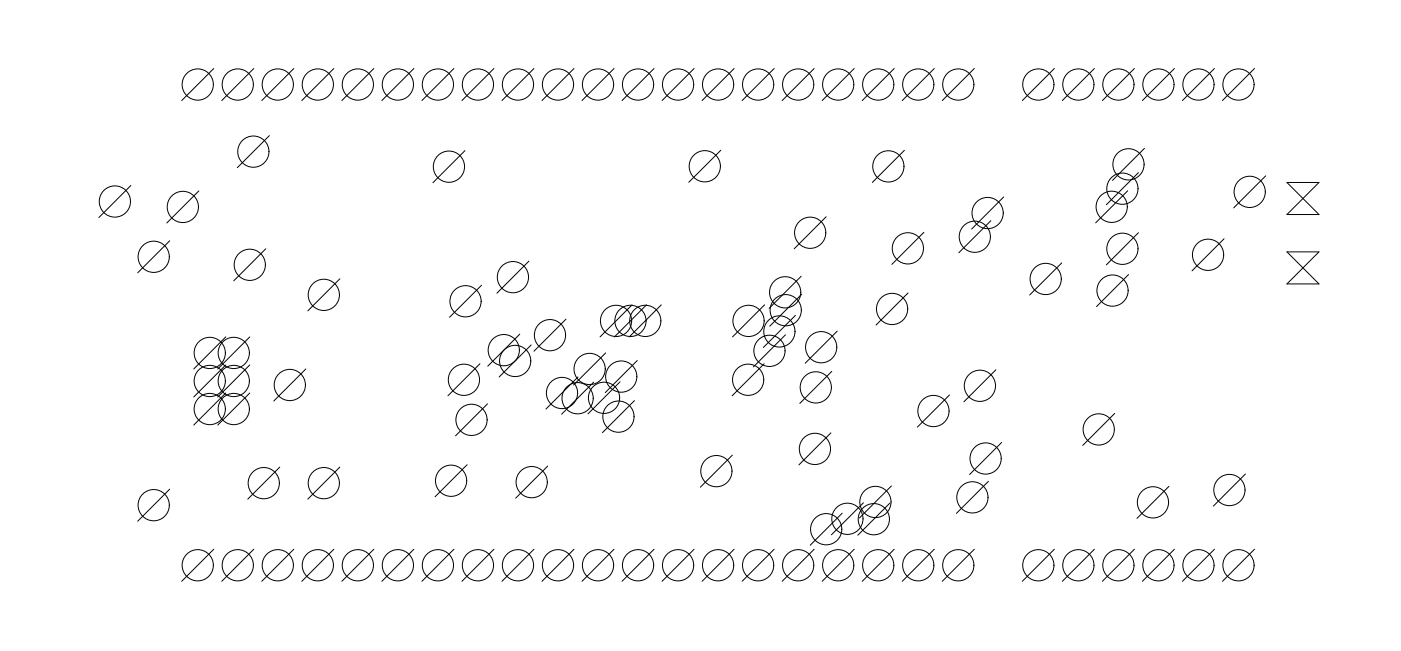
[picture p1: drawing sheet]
<svg xmlns="http://www.w3.org/2000/svg" width="89mm" height="41mm" viewBox="0 0 89 41" stroke-linecap="round" stroke-linejoin="round" font-family="sans-serif">
<g fill="none" stroke="#000" stroke-width=".06">
<path d="M8.3 11.8l-2 2M10.8 15.3l-2.1 2M12.6 12.1l-2 2M13.6 4.3l-2.1 2.1M16.1 4.3l-2 2.1M16.9 15.8l-2.1 2M17.1 8.6l-2 2M18.6 4.3l-2 2.1M21.2 4.3l-2 2.1M21.6 17.7l-2.1 2M23.7 4.3l-2 2.1M26.3 4.3l-2.1 2.1"/>
<path d="M28.8 4.3l-2 2.1M29.5 9.6l-2 2M30.6 18.1l-2.1 2M31.3 4.3l-2 2.1M33.6 16.6l-2.1 2M33.9 4.3l-2 2.1M36.4 4.3l-2 2.1M39 4.3l-2.1 2.1M40.1 19.3l-2 2.1M41 19.3l-2 2.1M41.5 4.3l-2 2.1M42 19.3l-2.1 2.1"/>
<path d="M44 4.3l-2 2.1M45.7 9.5l-2 2.1M46.6 4.3l-2 2.1M48.5 19.3l-2 2.1M49.1 4.3l-2 2.1M50.5 20l-2.1 2M50.8 17.5l-2 2M50.9 18.7l-2.1 2M51.7 4.3l-2.1 2.1M52.4 13.7l-2 2.1M54.2 4.3l-2 2.1M56.7 4.3l-2 2.1"/>
<path d="M57.4 9.5l-2 2.1M57.6 18.6l-2 2M58.6 14.7l-2 2.1M59.3 4.3l-2 2.1M61.8 4.3l-2 2.1M62.9 14l-2.1 2M63.7 12.5l-2 2M66.9 4.3l-2 2.1M67.4 16.7l-2.1 2M69.4 4.3l-2 2.1M71.6 12.1l-2.1 2M71.6 17.4l-2 2"/>
<path d="M72 4.3l-2 2.1M72.2 10.9l-2 2.1M72.2 14.8l-2 2M72.6 9.4l-2 2M74.5 4.3l-2 2.1M77.1 4.3l-2.1 2.1M77.7 15.1l-2.1 2.1M79.6 4.3l-2 2.1M80.3 11.1l-2 2.1M81.7 16h2l-2 2h2zM81.7 11.6h2l-2 2h2zM10.8 31l-2.1 2"/>
<path d="M13.6 34.8l-2.1 2.1M14.3 21.4l-2 2M14.3 23.1l-2 2.1M14.3 24.9l-2 2M15.8 24.9l-2 2M15.8 21.4l-2 2M15.8 23.1l-2 2.1M16.1 34.8l-2 2.1M17.8 29.6l-2.1 2M18.6 34.8l-2 2.1M19.4 23.4l-2 2M21.2 34.8l-2 2.1"/>
<path d="M21.6 29.6l-2.1 2M23.7 34.8l-2 2.1M26.3 34.8l-2.1 2.1M28.8 34.8l-2 2.1M29.6 29.5l-2 2M30.5 23.1l-2.1 2M30.9 25.6l-2 2M31.3 34.8l-2 2.1M33 21.2l-2 2M33.7 21.9l-2 2M33.9 34.8l-2 2.1M34.8 29.6l-2.1 2"/>
<path d="M35.9 20.2l-2 2.1M36.4 34.8l-2 2.1M36.7 23.9l-2.1 2M37.7 24.2l-2.1 2.1M38.4 22.4l-2 2M39 34.8l-2.1 2.1M39.3 24.2l-2 2M40.3 25.4l-2.1 2M40.4 22.9l-2 2M41.5 34.8l-2 2.1M44 34.8l-2 2.1M46.5 28.9l-2.1 2"/>
<path d="M46.6 34.8l-2 2.1M48.5 23.1l-2 2M49.1 34.8l-2 2.1M49.8 21.2l-2 2.1M51.7 34.8l-2.1 2.1M52.7 27.4l-2 2.1M52.8 23.5l-2.1 2.1M53.1 21l-2 2M53.4 32.5l-2 2.1M54.2 34.8l-2 2.1M54.8 31.9l-2 2M56.5 31.9l-2.1 2"/>
<path d="M56.6 30.8l-2.1 2M56.7 34.8l-2 2.1M59.3 34.8l-2 2.1M60.2 25l-2 2.1M61.8 34.8l-2 2.1M62.7 30.5l-2 2M63.2 23.4l-2 2.1M63.6 28.1l-2.1 2M66.9 34.8l-2 2.1M69.4 34.8l-2 2.1M70.7 26.2l-2 2M72 34.8l-2 2.1"/>
<path d="M74.2 30.8l-2.1 2.1M74.5 34.8l-2 2.1M77.1 34.8l-2.1 2.1M79 30.1l-2 2M79.6 34.8l-2 2.1"/>
<circle cx="7.3" cy="12.8" r=".99"/>
<circle cx="9.8" cy="16.3" r=".99"/>
<circle cx="11.6" cy="13.1" r=".99"/>
<circle cx="12.5" cy="5.4" r=".99"/>
<circle cx="15.1" cy="5.4" r=".99"/>
<circle cx="15.8" cy="16.8" r=".99"/>
<circle cx="16.1" cy="9.6" r=".99"/>
<circle cx="17.6" cy="5.4" r=".99"/>
<circle cx="20.2" cy="5.4" r=".99"/>
<circle cx="20.5" cy="18.7" r=".99"/>
<circle cx="22.7" cy="5.4" r=".99"/>
<circle cx="25.2" cy="5.4" r=".99"/>
<circle cx="27.8" cy="5.4" r=".99"/>
<circle cx="28.5" cy="10.6" r=".99"/>
<circle cx="29.5" cy="19.1" r=".99"/>
<circle cx="30.3" cy="5.4" r=".99"/>
<circle cx="32.5" cy="17.6" r=".99"/>
<circle cx="32.9" cy="5.4" r=".99"/>
<circle cx="35.4" cy="5.4" r=".99"/>
<circle cx="37.9" cy="5.4" r=".99"/>
<circle cx="40.5" cy="5.4" r=".99"/>
<circle cx="43" cy="5.4" r=".99"/>
<circle cx="44.7" cy="10.5" r=".99"/>
<circle cx="45.6" cy="5.4" r=".99"/>
<circle cx="48.1" cy="5.4" r=".99"/>
<circle cx="49.8" cy="18.5" r=".99"/>
<circle cx="49.9" cy="19.7" r=".99"/>
<circle cx="50.6" cy="5.4" r=".99"/>
<circle cx="51.4" cy="14.8" r=".99"/>
<circle cx="53.2" cy="5.4" r=".99"/>
<circle cx="55.7" cy="5.4" r=".99"/>
<circle cx="56.4" cy="10.5" r=".99"/>
<circle cx="56.6" cy="19.6" r=".99"/>
<circle cx="57.6" cy="15.7" r=".99"/>
<circle cx="58.3" cy="5.4" r=".99"/>
<circle cx="60.8" cy="5.4" r=".99"/>
<circle cx="61.9" cy="15" r=".99"/>
<circle cx="62.7" cy="13.5" r=".99"/>
<circle cx="65.9" cy="5.4" r=".99"/>
<circle cx="66.4" cy="17.7" r=".99"/>
<circle cx="68.4" cy="5.4" r=".99"/>
<circle cx="70.5" cy="13.1" r=".99"/>
<circle cx="70.6" cy="18.4" r=".99"/>
<circle cx="71" cy="5.4" r=".99"/>
<circle cx="71.2" cy="15.8" r=".99"/>
<circle cx="71.2" cy="12" r=".99"/>
<circle cx="71.6" cy="10.4" r=".99"/>
<circle cx="73.5" cy="5.4" r=".99"/>
<circle cx="76" cy="5.4" r=".99"/>
<circle cx="76.7" cy="16.2" r=".99"/>
<circle cx="78.6" cy="5.4" r=".99"/>
<circle cx="79.3" cy="12.2" r=".99"/>
<circle cx="9.8" cy="32" r=".99"/>
<circle cx="12.5" cy="35.8" r=".99"/>
<circle cx="13.3" cy="22.4" r=".99"/>
<circle cx="13.3" cy="25.9" r=".99"/>
<circle cx="13.3" cy="24.2" r=".99"/>
<circle cx="14.8" cy="22.4" r=".99"/>
<circle cx="14.8" cy="25.9" r=".99"/>
<circle cx="14.8" cy="24.2" r=".99"/>
<circle cx="15.1" cy="35.8" r=".99"/>
<circle cx="16.7" cy="30.6" r=".99"/>
<circle cx="17.6" cy="35.8" r=".99"/>
<circle cx="18.4" cy="24.4" r=".99"/>
<circle cx="20.2" cy="35.8" r=".99"/>
<circle cx="20.5" cy="30.6" r=".99"/>
<circle cx="22.7" cy="35.8" r=".99"/>
<circle cx="25.2" cy="35.8" r=".99"/>
<circle cx="27.8" cy="35.8" r=".99"/>
<circle cx="28.6" cy="30.5" r=".99"/>
<circle cx="29.4" cy="24.1" r=".99"/>
<circle cx="29.9" cy="26.6" r=".99"/>
<circle cx="30.3" cy="35.8" r=".99"/>
<circle cx="32" cy="22.2" r=".99"/>
<circle cx="32.7" cy="22.9" r=".99"/>
<circle cx="32.9" cy="35.8" r=".99"/>
<circle cx="33.7" cy="30.6" r=".99"/>
<circle cx="34.9" cy="21.3" r=".99"/>
<circle cx="35.4" cy="35.8" r=".99"/>
<circle cx="35.7" cy="24.9" r=".99"/>
<circle cx="36.7" cy="25.2" r=".99"/>
<circle cx="37.4" cy="23.4" r=".99"/>
<circle cx="37.9" cy="35.8" r=".99"/>
<circle cx="38.3" cy="25.2" r=".99"/>
<circle cx="39.1" cy="20.3" r=".99"/>
<circle cx="39.2" cy="26.4" r=".99"/>
<circle cx="39.4" cy="23.9" r=".99"/>
<circle cx="40" cy="20.3" r=".99"/>
<circle cx="40.5" cy="35.8" r=".99"/>
<circle cx="40.9" cy="20.3" r=".99"/>
<circle cx="43" cy="35.8" r=".99"/>
<circle cx="45.5" cy="29.9" r=".99"/>
<circle cx="45.6" cy="35.8" r=".99"/>
<circle cx="47.5" cy="24.1" r=".99"/>
<circle cx="47.5" cy="20.3" r=".99"/>
<circle cx="48.1" cy="35.8" r=".99"/>
<circle cx="48.8" cy="22.2" r=".99"/>
<circle cx="49.5" cy="21" r=".99"/>
<circle cx="50.6" cy="35.8" r=".99"/>
<circle cx="51.7" cy="28.5" r=".99"/>
<circle cx="51.8" cy="24.6" r=".99"/>
<circle cx="52.1" cy="22" r=".99"/>
<circle cx="52.4" cy="33.6" r=".99"/>
<circle cx="53.2" cy="35.8" r=".99"/>
<circle cx="53.8" cy="32.9" r=".99"/>
<circle cx="55.4" cy="32.9" r=".99"/>
<circle cx="55.5" cy="31.8" r=".99"/>
<circle cx="55.7" cy="35.8" r=".99"/>
<circle cx="58.3" cy="35.8" r=".99"/>
<circle cx="59.2" cy="26.1" r=".99"/>
<circle cx="60.8" cy="35.8" r=".99"/>
<circle cx="61.7" cy="31.5" r=".99"/>
<circle cx="62.2" cy="24.5" r=".99"/>
<circle cx="62.5" cy="29.1" r=".99"/>
<circle cx="65.9" cy="35.8" r=".99"/>
<circle cx="68.4" cy="35.8" r=".99"/>
<circle cx="69.7" cy="27.2" r=".99"/>
<circle cx="71" cy="35.8" r=".99"/>
<circle cx="73.2" cy="31.9" r=".99"/>
<circle cx="73.5" cy="35.8" r=".99"/>
<circle cx="76" cy="35.8" r=".99"/>
<circle cx="78" cy="31.1" r=".99"/>
<circle cx="78.6" cy="35.8" r=".99"/>
</g>
</svg>
